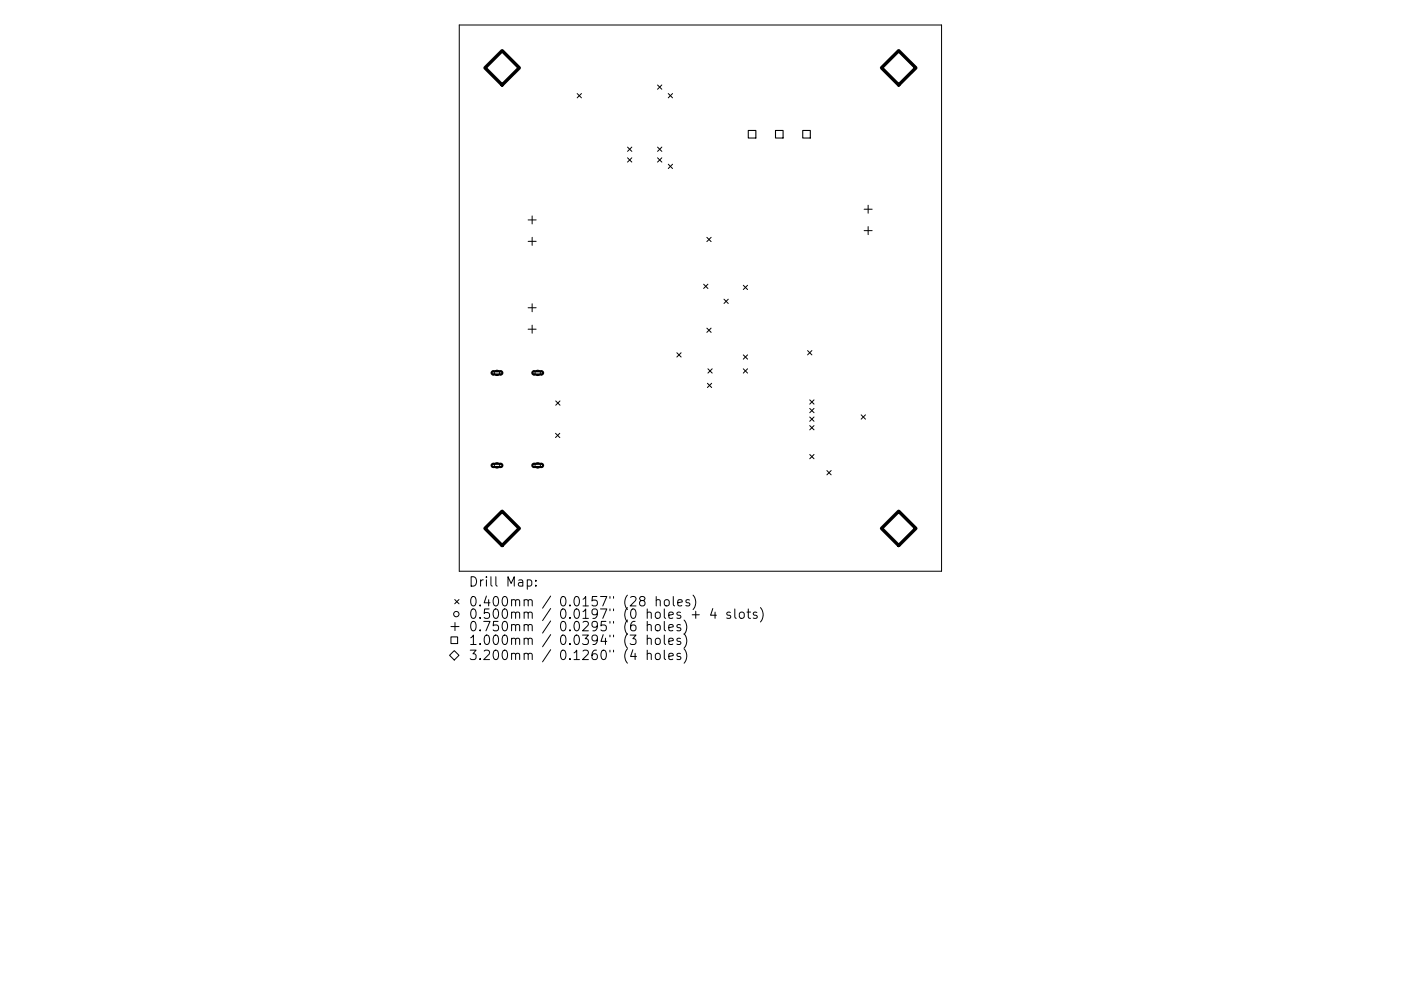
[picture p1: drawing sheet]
<svg xmlns="http://www.w3.org/2000/svg" width="297mm" height="210mm" viewBox="0 0 297 210" stroke-linecap="round" stroke-linejoin="round" font-family="sans-serif">
<defs><g id="words">
<g font-size="2.8">
<text x="99.3" y="124.5">Drill Map:</text>
<text x="99.3" y="128.7">0.400mm / 0.0157&quot; (28 holes)</text>
<text x="99.3" y="131.3">0.500mm / 0.0197&quot; (0 holes + 4 slots)</text>
<text x="99.3" y="133.9">0.750mm / 0.0295&quot; (6 holes)</text>
<text x="99.3" y="136.8">1.000mm / 0.0394&quot; (3 holes)</text>
<text x="99.3" y="140">3.200mm / 0.1260&quot; (4 holes)</text>
</g>
</g></defs>
<g fill="none" stroke="#000" stroke-width=".21">
<path d="M97.4 5.3h102.2v115.9h-102.2zM122.4 19.8l.9 1M123.3 19.8l-.9 1M139.4 18l.9 .9M140.3 18l-.9 .9M141.7 19.8l.9 1M142.6 19.8l-.9 1M133 31.2l1 .9M133 33.5l1 .9M134 31.2l-1 .9M134 33.5l-1 .9M139.4 31.2l.9 .9"/>
<path d="M139.4 33.5l.9 .9M140.3 31.2l-.9 .9M140.3 33.5l-.9 .9M141.7 34.8l.9 1M142.6 34.8l-.9 1M112 46.7h1.7M112 51.2h1.7M112.8 45.8v1.7M112.8 50.4v1.7M149.9 50.4l.9 .9M150.8 50.4l-.9 .9M183.2 44.4h1.7"/>
<path d="M183.2 48.9h1.7M184.1 43.5v1.7M184.1 48.1v1.7M112 65.3h1.7M112 69.8h1.7M112.8 64.4v1.7M112.8 69v1.7M143.5 74.8l.9 .9M144.4 74.8l-.9 .9M149.2 60.3l.9 .9M149.9 69.6l.9 .9M150.1 60.3l-.9 .9"/>
<path d="M150.1 78.2l.9 1M150.8 69.6l-.9 .9M151 78.2l-.9 1M153.5 63.5l.9 .9M154.4 63.5l-.9 .9M157.6 60.5l.9 .9M157.6 75.3l.9 .9M157.6 78.2l.9 1M158.5 60.5l-.9 .9M158.5 75.3l-.9 .9M158.5 78.2l-.9 1M171.2 74.4l.9 .9"/>
<path d="M172.1 74.4l-.9 .9M117.8 91.9l.9 .9M117.8 85.1l.9 .9M118.7 91.9l-.9 .9M118.7 85.1l-.9 .9M150 81.3l.9 .9M150.9 81.3l-.9 .9M171.7 84.8l.9 .9M171.7 86.7l.9 .9M171.7 88.5l.9 .9M171.7 90.3l.9 .9M171.7 96.4l.9 .9"/>
<path d="M172.6 84.8l-.9 .9M172.6 86.7l-.9 .9M172.6 88.5l-.9 .9M172.6 90.3l-.9 .9M172.6 96.4l-.9 .9M175.3 99.8l.9 .9M176.2 99.8l-.9 .9M182.6 88l.9 .9M183.5 88l-.9 .9M95.6 135.1h1.4v1.4h-1.4zM95.6 132.9h1.7M96.3 138l1 1-1 1-1-1z"/>
<path d="M96.4 127.2l.9 .9M96.5 132.1v1.7M97.3 127.2l-.9 .9M111.8 123.1l.6-.1 .3 .4v.6l-.1 .3h-.8M113.6 124.2v.2M113.6 123.1v.2M136 127.4l-.4-.4 .1-.3 .3-.1 .6 .1 .1 .2v.3l-.9 .3-.2 .3v.4l.4 .4 .6-.1 .1-.3v-.4l-.3-.4M137.2 132.7a.5 .5 0 0 1 .9 .1v1M137.2 135.6a.5 .5 0 0 1 .9 .1v1M137.2 138.8a.5 .5 0 0 1 .9 .1v1M137.2 131.8v2M137.2 134.7v2"/>
<path d="M137.2 137.9v2M139 132.7a.54 .54 0 0 1 .6-.2 .54 .54 0 0 1 .4 .4v.6a.54 .54 0 0 1-.5 .4 .54 .54 0 0 1-.6-.4zM139 135.6a.54 .54 0 0 1 .6-.2 .54 .54 0 0 1 .4 .4l-.1 .8-.6 .1-.4-.3zM139 138.8a.54 .54 0 0 1 .6-.2 .54 .54 0 0 1 .4 .4v.6a.54 .54 0 0 1-.5 .4 .54 .54 0 0 1-.6-.4zM139.1 127.4l.3-.2 .5 .1 .1 1.3M139.1 126.6v2M140.8 131.8v1.8l.3 .2M140.8 134.7v1.8l.3 .2M140.8 137.9v1.8l.3 .2M141 127.3l.2-.1a.54 .54 0 0 1 .7 .4v.6a.54 .54 0 0 1-.5 .4 .54 .54 0 0 1-.6-.4v-.6zM141.8 133.2l.9-.2v-.4l-.6-.1-.3 .3 .1 .9h.8M141.8 136.1l.9-.2v-.4l-.6-.1-.3 .3 .1 .9h.8"/>
<path d="M141.8 139.3l.9-.2v-.4l-.6-.1-.3 .3 .1 .9h.8M142.7 126.6v1.7l.3 .3M143.7 127.9l1-.2-.1-.4-.6-.1-.3 .3 .1 1h.8M144.3 132.6l-.5-.1-.3 .3 .1 .3 .7 .2v.4h-.8M144.3 135.5l-.5-.1-.3 .3 .1 .3 .7 .2v.4h-.8M144.3 138.7l-.5-.1-.3 .3 .1 .3 .7 .2v.4h-.8M145 131.6a2.29 2.29 0 0 1 0 3M145 134.5a2.29 2.29 0 0 1 0 3M145 137.7a2.29 2.29 0 0 1 0 3M146.2 127.3l-.5-.1-.3 .3 .1 .3 .7 .2v.5h-.8M146.7 130.4h1.6M146.9 126.3a2.29 2.29 0 0 1 0 3"/>
<path d="M147.5 129.7v1.5M151.1 129.1l-.4 1.4h1.2M151.6 129.9v1.3M154.8 130l-.4-.1-.3 .2 .1 .3 .6 .2v.5h-.7M155.8 129.2v1.7l.3 .3M156.8 130.1a.54 .54 0 0 1 .6-.2 .54 .54 0 0 1 .4 .3v.6a.54 .54 0 0 1-.5 .4 .54 .54 0 0 1-.6-.4zM158.4 129.9h.7M158.7 129.2v1.7v.2l.4 .1M160.5 130l-.5-.1-.3 .2 .1 .3 .7 .2v.5h-.8M161.2 128.9a2.29 2.29 0 0 1 0 3.1"/>
<circle cx="105.4" cy="79.1" r=".57"/>
<circle cx="114" cy="79.1" r=".57"/>
<circle cx="105.4" cy="98.7" r=".57"/>
<circle cx="114" cy="98.7" r=".57"/>
<circle cx="96.7" cy="130.3" r=".57"/>
</g>
<path d="M104.3 78.9l1.9-.1 .3 .4-.3 .2h-1.7l-.3-.2zM113 78.9l1.9-.1 .2 .4-.2 .2h-1.7l-.3-.2zM104.3 98.5l1.9-.1 .3 .4-.3 .3h-1.7l-.3-.3zM113 98.5l1.9-.1 .2 .4-.2 .3h-1.7l-.3-.3z" fill="none" stroke="#000" stroke-width=".45"/>
<path d="M158.7 27.7h1.6v1.6h-1.6zM164.4 27.7h1.6v1.6h-1.6zM170.2 27.7h1.6v1.6h-1.6z" fill="none" stroke="#000" stroke-width=".23"/>
<path d="M102.8 14.4l3.7-3.6 3.6 3.6-3.6 3.6zM186.9 14.4l3.6-3.6 3.7 3.6-3.7 3.6zM106.5 108.5l3.6 3.6-3.6 3.6-3.7-3.6zM186.9 112.1l3.6-3.6 3.7 3.6-3.7 3.6z" fill="none" stroke="#000" stroke-width=".73"/>
<use href="#words"/>
</svg>
